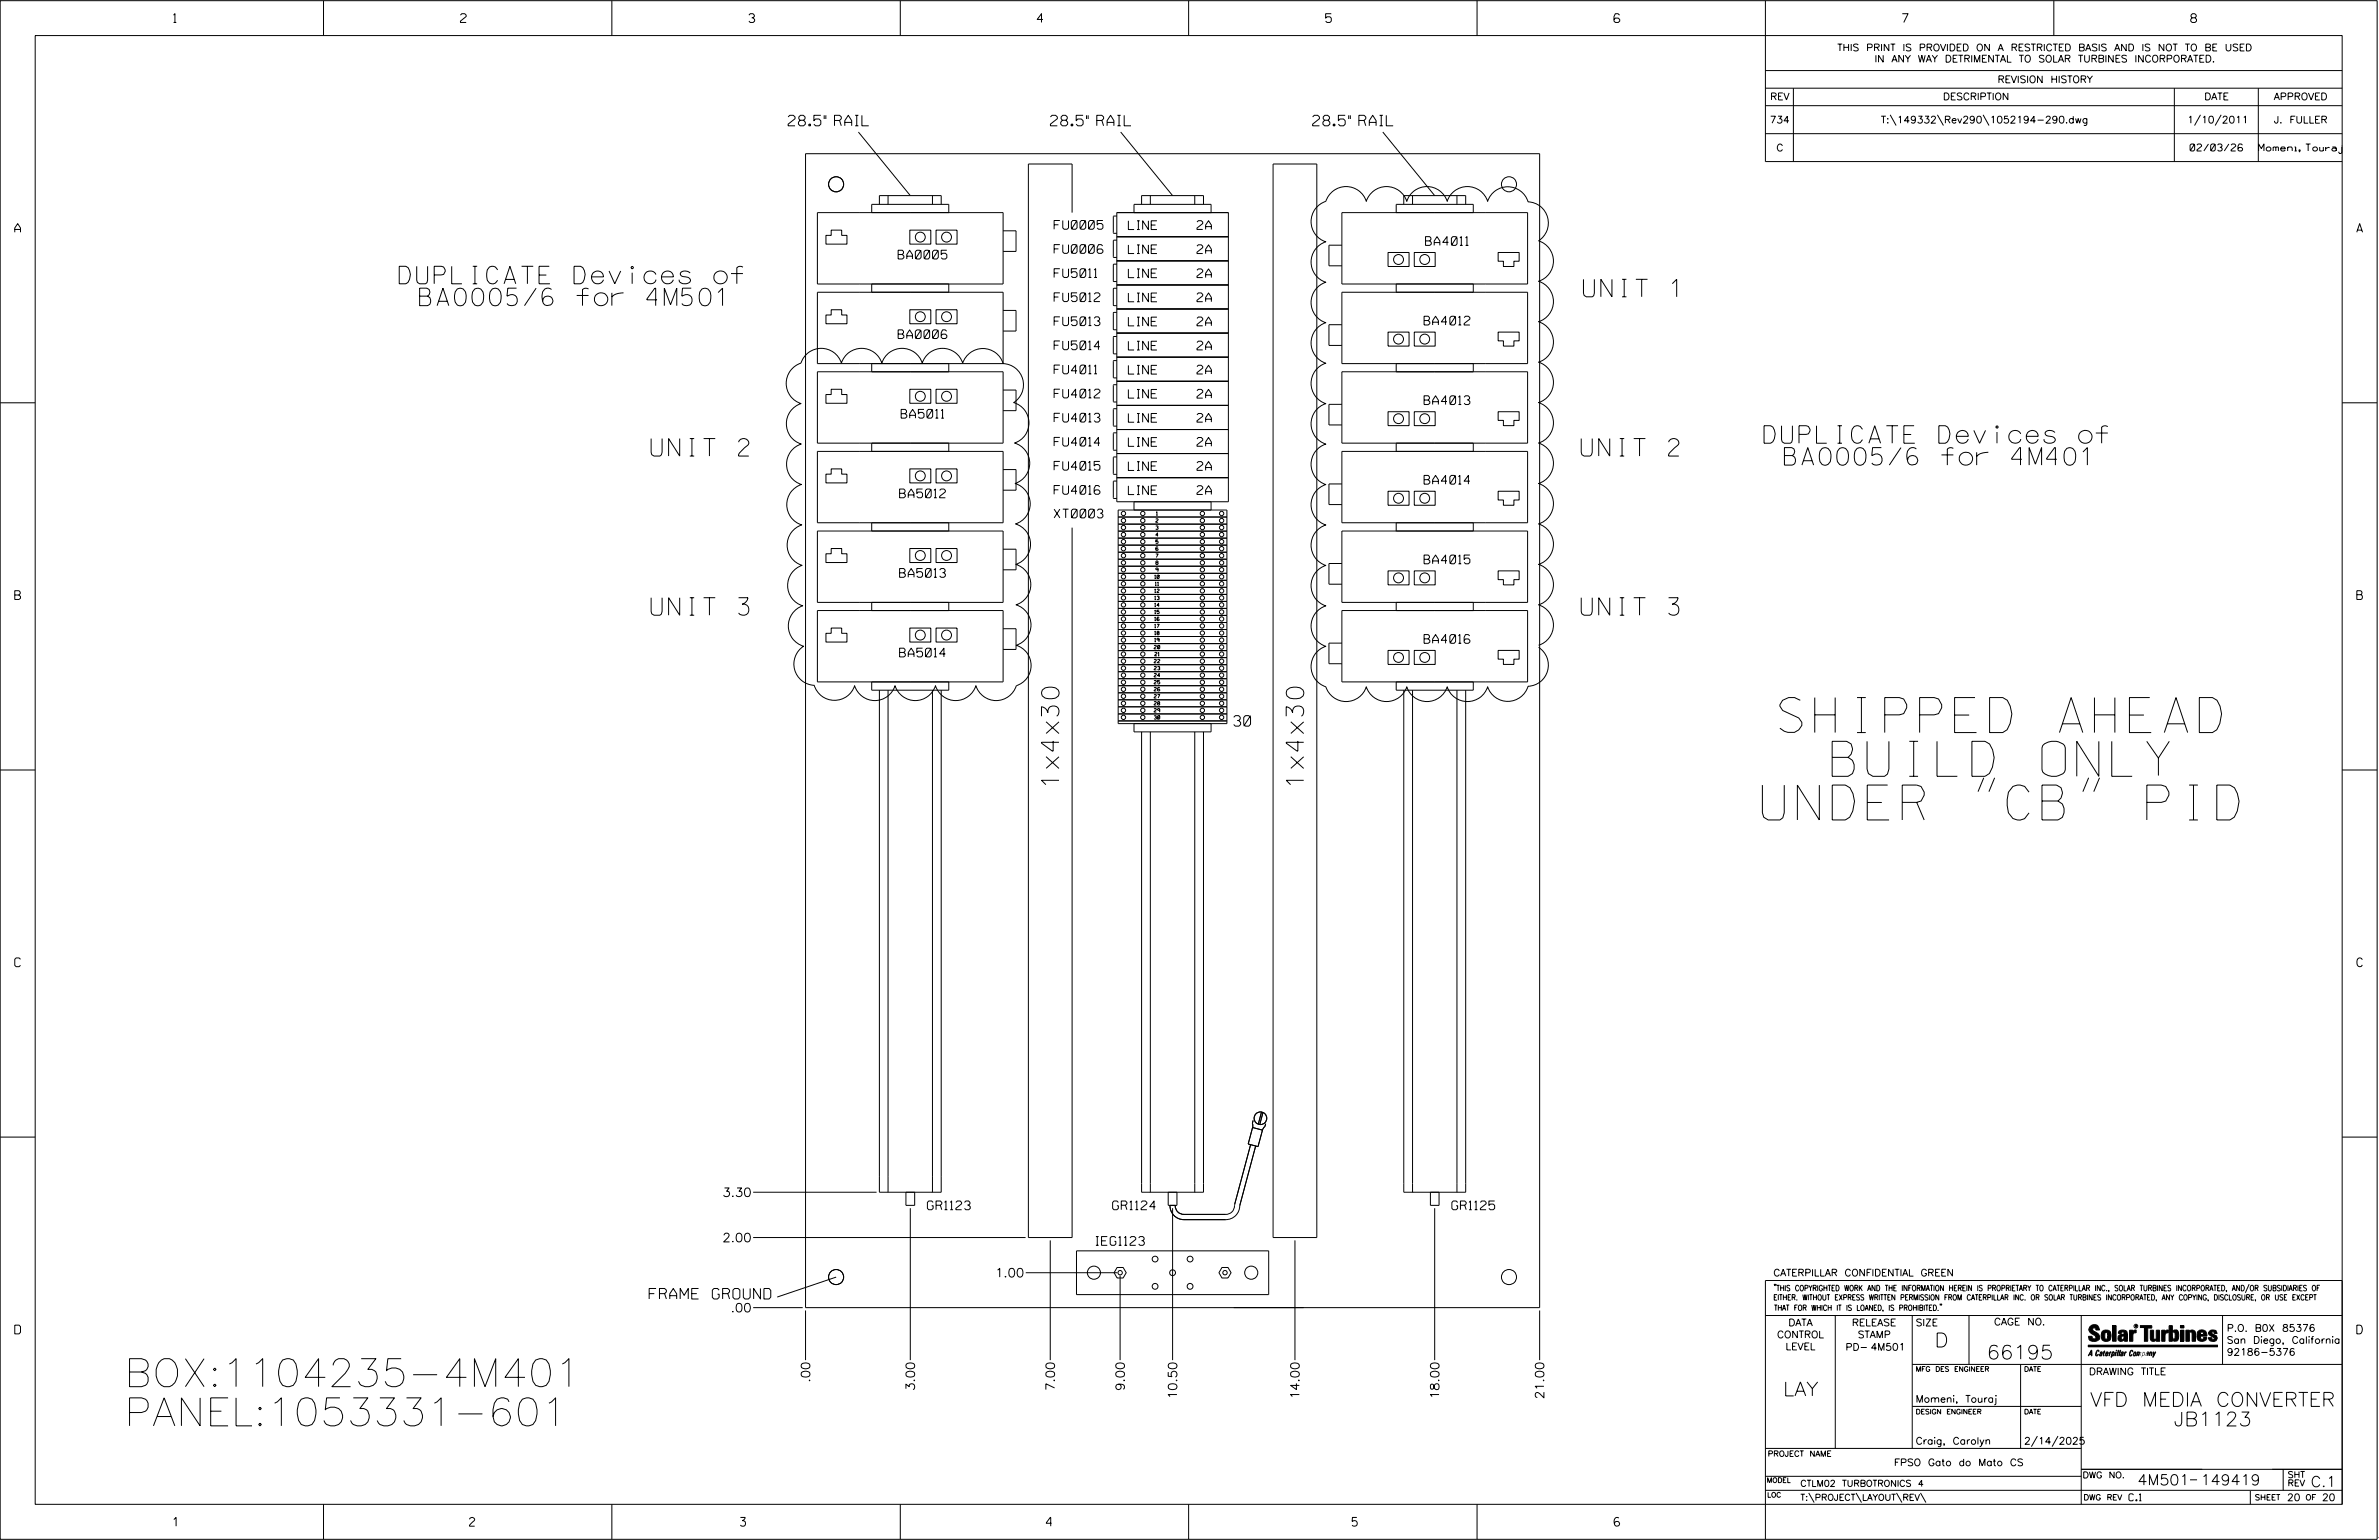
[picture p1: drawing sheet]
<svg xmlns="http://www.w3.org/2000/svg" width="864mm" height="559mm" viewBox="0 0 864 559" stroke-linecap="round" stroke-linejoin="round" font-family="sans-serif">
<defs><g id="words">
<g font-size="12.7">
<text x="646.1" y="265.8">SHIPPED AHEAD</text>
<text x="665.1" y="281.7">BUILD ONLY</text>
<text x="639.8" y="297.5">UNDER &quot;CB&quot; PID</text>
</g>
<g font-size="10.2">
<text x="45.1" y="503.2">BOX:1104235-4M401</text>
<text x="45.1" y="517.4">PANEL:1053331-601</text>
</g>
<g font-size="6.3">
<text x="144.9" y="103">DUPLICATE Devices of</text>
<text x="574.8" y="107.7">UNIT 1</text>
<text x="152.3" y="110.9">BA0005/6 for 4M501</text>
<text x="640.4" y="160.8">DUPLICATE Devices of</text>
<text x="236.4" y="165.5">UNIT 2</text>
<text x="574" y="165.5">UNIT 2</text>
<text x="647.8" y="168.8">BA0005/6 for 4M401</text>
<text x="236.4" y="223.2">UNIT 3</text>
<text x="574" y="223.2">UNIT 3</text>
<text x="384.4" y="285.3" transform="rotate(-90 384.4 285.3)">1x4x30</text>
<text x="473.2" y="285.3" transform="rotate(-90 473.2 285.3)">1x4x30</text>
</g>
<g font-size="5.1">
<text x="702.3" y="488.8">D</text>
<text x="721.2" y="493.2">66195</text>
<text x="647.3" y="506.5">LAY</text>
<text x="758.8" y="510.3">VFD MEDIA CONVERTER</text>
<text x="789.1" y="517.4">JB1123</text>
</g>
<g font-size="3.8">
<text x="286.1" y="45.7">28.5&quot; RAIL</text>
<text x="381.3" y="45.7">28.5&quot; RAIL</text>
<text x="476.5" y="45.7">28.5&quot; RAIL</text>
<text x="447.9" y="263.5">30</text>
<text x="235.7" y="471.4">FRAME GROUND</text>
<text x="775.9" y="538.9">4M501</text>
<text x="798.8" y="538.9">149419</text>
<text x="838.8" y="539.5">C.1</text>
</g>
<g font-size="3.2">
<text x="63" y="8.2">1</text>
<text x="167.2" y="8.2">2</text>
<text x="271.8" y="8.2">3</text>
<text x="376.5" y="8.2">4</text>
<text x="481.2" y="8.2">5</text>
<text x="690.6" y="8.2">7</text>
<text x="795.3" y="8.2">8</text>
<text x="382.7" y="83.2">FU0005</text>
<text x="409.6" y="83.3">LINE</text>
<text x="434.5" y="83.3">2A</text>
<text x="5.4" y="84.3">A</text>
<text x="517.5" y="89">BA4011</text>
<text x="855.5" y="84.3">A</text>
<text x="326" y="94">BA0005</text>
<text x="382.7" y="91.9">FU0006</text>
<text x="409.6" y="92">LINE</text>
<text x="434.5" y="92">2A</text>
<text x="382.7" y="100.7">FU5011</text>
<text x="409.6" y="100.8">LINE</text>
<text x="434.5" y="100.7">2A</text>
<text x="382.7" y="109.4">FU5012</text>
<text x="409.6" y="109.5">LINE</text>
<text x="434.5" y="109.5">2A</text>
<text x="382.7" y="118.2">FU5013</text>
<text x="409.6" y="118.2">LINE</text>
<text x="434.5" y="118.2">2A</text>
<text x="517" y="117.9">BA4012</text>
<text x="326" y="122.9">BA0006</text>
<text x="382.7" y="126.9">FU5014</text>
<text x="409.6" y="127">LINE</text>
<text x="434.5" y="127">2A</text>
<text x="382.7" y="135.6">FU4011</text>
<text x="409.6" y="135.7">LINE</text>
<text x="434.5" y="135.7">2A</text>
<text x="382.7" y="144.4">FU4012</text>
<text x="409.6" y="144.5">LINE</text>
<text x="434.5" y="144.4">2A</text>
<text x="517" y="146.8">BA4013</text>
<text x="327.1" y="151.7">BA5011</text>
<text x="382.7" y="153.1">FU4013</text>
<text x="409.6" y="153.2">LINE</text>
<text x="434.5" y="153.2">2A</text>
<text x="382.7" y="161.9">FU4014</text>
<text x="409.6" y="162">LINE</text>
<text x="434.5" y="161.9">2A</text>
<text x="382.7" y="170.6">FU4015</text>
<text x="409.6" y="170.7">LINE</text>
<text x="434.5" y="170.7">2A</text>
<text x="382.7" y="179.4">FU4016</text>
<text x="409.6" y="179.4">LINE</text>
<text x="434.5" y="179.4">2A</text>
<text x="517" y="175.7">BA4014</text>
<text x="326.6" y="180.6">BA5012</text>
<text x="382.7" y="187.9">XT0003</text>
<text x="326.6" y="209.5">BA5013</text>
<text x="517" y="204.6">BA4015</text>
<text x="5.4" y="217.5">B</text>
<text x="855.6" y="217.5">B</text>
<text x="517" y="233.4">BA4016</text>
<text x="326.6" y="238.4">BA5014</text>
<text x="5.4" y="350.8">C</text>
<text x="855.6" y="350.8">C</text>
<text x="262.3" y="434.2">3.30</text>
<text x="336.7" y="439">GR1123</text>
<text x="403.9" y="439">GR1124</text>
<text x="527" y="439">GR1125</text>
<text x="262.3" y="450.6">2.00</text>
<text x="397.8" y="451.9">IEG1123</text>
<text x="361.2" y="463.4">1.00</text>
<text x="265.3" y="476.1">.00</text>
<text x="5.4" y="484">D</text>
<text x="855.6" y="484">D</text>
<text x="294" y="501.7" transform="rotate(-90 294 501.7)">.00</text>
<text x="332" y="504.7" transform="rotate(-90 332 504.7)">3.00</text>
<text x="382.8" y="504.7" transform="rotate(-90 382.8 504.7)">7.00</text>
<text x="408.2" y="504.7" transform="rotate(-90 408.2 504.7)">9.00</text>
<text x="427.2" y="507.7" transform="rotate(-90 427.2 507.7)">10.50</text>
<text x="471.7" y="507.7" transform="rotate(-90 471.7 507.7)">14.00</text>
<text x="522.4" y="507.7" transform="rotate(-90 522.4 507.7)">18.00</text>
<text x="560.5" y="507.7" transform="rotate(-90 560.5 507.7)">21.00</text>
<text x="62.8" y="553.8">1</text>
<text x="170.4" y="553.8">2</text>
<text x="268.8" y="553.8">3</text>
<text x="379.8" y="553.8">4</text>
<text x="490.8" y="553.8">5</text>
<text x="585.9" y="553.8">6</text>
</g>
<g font-size="2.5">
<text x="666.9" y="18.5">THIS PRINT IS PROVIDED ON A RESTRICTED BASIS AND IS NOT TO BE USED</text>
<text x="680.5" y="22.6">IN ANY WAY DETRIMENTAL TO SOLAR TURBINES INCORPORATED.</text>
<text x="725.1" y="30">REVISION HISTORY</text>
<text x="642.6" y="36.3">REV</text>
<text x="705.3" y="36.3">DESCRIPTION</text>
<text x="800.2" y="36.3">DATE</text>
<text x="825.4" y="36.3">APPROVED</text>
<text x="642.4" y="44.7">734</text>
<text x="682.8" y="44.7">T:\149332\Rev290\1052194-290.dwg</text>
<text x="794" y="44.7">1/10/2011</text>
<text x="825.5" y="44.7">J. FULLER</text>
<text x="644.8" y="54.8">C</text>
<text x="795" y="54.8">02/03/26</text>
<text x="819.9" y="54.8">Momeni, Touraj</text>
<text x="643.8" y="463">CATERPILLAR CONFIDENTIAL GREEN</text>
<text x="645.1" y="485.5">CONTROL</text>
<text x="649.2" y="481.1">DATA</text>
<text x="672.3" y="481.1">RELEASE</text>
<text x="674.4" y="485.5">STAMP</text>
<text x="695.4" y="481.1">SIZE</text>
<text x="723.8" y="480.8">CAGE NO.</text>
<text x="808.4" y="483.1">P.O. B0X 85376</text>
<text x="648.2" y="489.8">LEVEL</text>
<text x="669.9" y="490">PD- 4M501</text>
<text x="808.4" y="487.5">San Diego, California</text>
<text x="808.4" y="491.8">92186-5376</text>
<text x="758.3" y="498.9">DRAWING TITLE</text>
<text x="695.4" y="508.9">Momeni, Touraj</text>
<text x="695.4" y="524.1">Craig, Carolyn</text>
<text x="734.8" y="524.1">2/14/2025</text>
<text x="687.6" y="531.9">FPSO Gato do Mato CS</text>
<text x="772.8" y="544.6">C.1</text>
<text x="830.2" y="544.6">20</text>
<text x="842.9" y="544.6">20</text>
</g>
<g font-size="2.3">
<text x="653.5" y="539.4">CTLM02 TURBOTRONICS 4</text>
<text x="756" y="536.3">DWG NO.</text>
<text x="830.4" y="539.3">REV</text>
<text x="830.4" y="536.2">SHT</text>
<text x="653.5" y="544.5">T:\PROJECT\LAYOUT\REV\</text>
</g>
<g font-size="2">
<text x="643.8" y="468.4">&quot;THIS COPYRIGHTED WORK AND THE INFORMATION HEREIN IS PROPRIETARY TO CATERPILLAR INC., SOLAR TURBINES INCORPORATED, AND/OR SUBSIDIARIES OF</text>
<text x="643.8" y="471.8">EITHER. WITHOUT EXPRESS WRITTEN PERMISSION FROM CATERPILLAR INC. OR SOLAR TURBINES INCORPORATED, ANY COPYING, DISCLOSURE, OR USE EXCEPT</text>
<text x="644" y="475.6">THAT FOR WHICH IT IS LOANED, IS PROHIBITED.&quot;</text>
<text x="641.7" y="528.5">PROJECT NAME</text>
<text x="756.3" y="544.3">DWG REV</text>
<text x="818.5" y="544.3">SHEET</text>
<text x="836.9" y="544.3">OF</text>
</g>
<g font-size="1.8">
<text x="695.4" y="497.6">MFG DES ENGINEER</text>
<text x="734.8" y="497.6">DATE</text>
<text x="695.4" y="513.1">DESIGN ENGINEER</text>
<text x="734.8" y="513.1">DATE</text>
<text x="641.3" y="538">MODEL</text>
<text x="641.5" y="543.3">LOC</text>
</g>
<g font-size="1.3">
<text x="419.6" y="189.5">2</text>
<text x="419.8" y="187">1</text>
<text x="419.6" y="192.1">3</text>
<text x="419.6" y="194.6">4</text>
<text x="419.6" y="197.2">5</text>
<text x="419.6" y="202.3">7</text>
<text x="419.2" y="209.9">10</text>
<text x="419.6" y="204.8">8</text>
<text x="419.6" y="207.4">9</text>
<text x="419.2" y="215">12</text>
<text x="419.4" y="212.5">11</text>
<text x="419.2" y="217.6">13</text>
<text x="419.2" y="220.1">14</text>
<text x="419.2" y="222.7">15</text>
<text x="419.2" y="225.2">16</text>
<text x="419.2" y="227.8">17</text>
<text x="419.2" y="230.3">18</text>
<text x="419.2" y="232.9">19</text>
<text x="418.9" y="235.4">20</text>
<text x="419.2" y="238">21</text>
<text x="418.9" y="240.5">22</text>
<text x="418.9" y="243.1">23</text>
<text x="418.9" y="245.6">24</text>
<text x="418.9" y="248.2">25</text>
<text x="418.9" y="250.7">26</text>
<text x="418.9" y="253.3">27</text>
<text x="418.9" y="255.8">28</text>
<text x="418.9" y="258.4">29</text>
<text x="419" y="260.9">30</text>
</g>
<text font-size=".9" x="775.1" y="481.7">R</text>
</g></defs>
<g fill="none" stroke="#000" stroke-width=".36">
<path d="M.1 .2h862.8v558.4h-862.8zM12.8 12.9h837.4v533h-837.4zM117.4 .2v12.7M222.1 .2v12.7M326.8 .2v12.7M431.5 .2v12.7M536.2 .2v12.7M587.9 5.5l-.5-.5h-1l-.5 1v1.7l.5 .4h1l.6-.4v-.6l-.6-.5h-1l-.5 .5M640.9 .2v58.4h209.3M745.6 .2v12.7M640.9 25.6h209.3M640.9 32h209.3"/>
<path d="M640.9 38.3h209.3M651 32v26.6M789.3 32v26.6M819.8 32v26.6M292.4 55.8h266.5v418.7h-266.5zM311.6 47.9l18.8 23.1M406.8 47.9l18.9 23.1M462.1 59.5h15.9v389.6h-15.9zM502 47.9l18.8 23.1M640.9 48.5h209.3M686.2 41.7l2.1 3.8M703.3 41.7l2.2 3.8"/>
<path d="M719.9 41.7l2.1 3.8M798.8 41.7l-2.2 3.8M806.3 41.7l-2.2 3.8M316.4 77.2v-3h28v3h-47.7v25.8h47.7v3h-47.7v25.9h47.7v3h-47.7v25.9h47.7v3h-47.7v25.9h47.7v3h-47.7v25.9h47.7v2.9h-47.7v25.9h47.7v3h-28v-3M319.2 74.2v-3.2h22.5v3.2M322.4 71v3.2M330.4 77.2h33.7v25.8h-33.7M338.5 71v3.2M389.2 77.2v-17.7h-15.9v389.6h15.9v-257.6M405.4 78.4h-1l-.3 .2v5.8l.3 .3h1M405.4 77.2h40.5v104.9h-40.5zM414.4 74.2v-3.2h22.5v3.2"/>
<path d="M417.6 71v3.2M433.7 71v3.2M439.6 77.2v-3h-27.9v3M509.6 74.2v-3.2h22.5v3.2M512.8 71v3.2M520.8 77.2h-33.7v25.8h33.7M528.9 71v3.2M534.8 77.2v-3h-28v3h47.7v25.8h-47.7v3h47.7v25.9h-47.7v3h47.7v25.9h-47.7v3h47.7v25.9h-47.7v3h47.7v25.9h-47.7v2.9h47.7v25.9h-47.7v3h28v-3M299.8 85.4h1.9v-1.9h3.8v1.9h1.9v3.2h-7.6zM330.3 83.5h7.6v5.1h-7.6zM339.8 83.5h7.6v5.1h-7.6zM364.1 83.7h4.7v7.5h-4.7"/>
<path d="M405.4 87.1h-1l-.3 .3v5.8l.3 .2h1M405.4 95.8h-1l-.3 .3v5.8l.3 .3h1M405.4 85.9h40.5M405.4 94.7h40.5M487.1 89h-4.7v7.4h4.7M503.9 91.6h7.6v5.1h-7.6zM513.4 91.6h7.6v5.1h-7.6zM543.8 91.6h7.7v3.2h-1.9v1.9h-3.9v-1.9h-1.9zM299.8 114.3h1.9v-1.9h3.8v1.9h1.9v3.2h-7.6zM316.4 103v3M330.3 112.4h7.6v5.1h-7.6zM330.4 106h33.7v25.9h-33.7"/>
<path d="M339.8 112.4h7.6v5.1h-7.6zM364.1 112.6h4.7v7.5h-4.7M405.4 104.6h-1l-.3 .2v5.9l.3 .2h1M405.4 113.3h-1l-.3 .3v5.8l.3 .3h1M405.4 103.4h40.5M405.4 112.1h40.5M487.1 117.8h-4.7v7.5h4.7M520.8 106h-33.7v25.9h33.7M534.8 103v3M292.5 128.8a7.7 7.7 0 0 1 12.9 3 7.7 7.7 0 0 1 7.4-5.4 7.7 7.7 0 0 1 7.3 5.4 7.7 7.7 0 0 1 7.3-5.4 7.7 7.7 0 0 1 7.4 5.4 7.7 7.7 0 0 1 7.3-5.4 7.7 7.7 0 0 1 7.4 5.4 7.7 7.7 0 0 1 7.4-5.3 7.7 7.7 0 0 1 7.2 5.4 7.7 7.7 0 0 1 7.2 5.7 7.7 7.7 0 0 1-3.3 8.5 7.7 7.7 0 0 1 5.5 7.2 7.7 7.7 0 0 1-5.2 7.5 7.7 7.7 0 0 1 5.5 7.2 7.7 7.7 0 0 1-5.3 7.4 7.7 7.7 0 0 1 5.5 7.3 7.7 7.7 0 0 1-5.3 7.4 7.7 7.7 0 0 1 5.4 7.3 7.7 7.7 0 0 1-5.3 7.4 7.7 7.7 0 0 1 5.4 7.3 7.7 7.7 0 0 1-5.4 7.4 7.7 7.7 0 0 1 5.5 7.3 7.7 7.7 0 0 1-5.4 7.3 7.7 7.7 0 0 1 5.4 7.4 7.7 7.7 0 0 1-5.4 7.3 7.7 7.7 0 0 1-7.3 5.4 7.7 7.7 0 0 1-7.3-5.4 7.7 7.7 0 0 1-7.4 5.4 7.7 7.7 0 0 1-7.3-5.4 7.7 7.7 0 0 1-7.4 5.4 7.7 7.7 0 0 1-7.3-5.4 7.7 7.7 0 0 1-7.3 5.4 7.7 7.7 0 0 1-7.4-5.4 7.7 7.7 0 0 1-7.4 5.3 7.7 7.7 0 0 1-7.2-5.4 7.7 7.7 0 0 1-7.1-5.7 7.7 7.7 0 0 1 3.2-8.5 7.7 7.7 0 0 1-5.5-7.2 7.7 7.7 0 0 1 5.2-7.5 7.7 7.7 0 0 1-5.5-7.2 7.7 7.7 0 0 1 5.3-7.5 7.7 7.7 0 0 1-5.5-7.2 7.7 7.7 0 0 1 5.3-7.4 7.7 7.7 0 0 1-5.4-7.3 7.7 7.7 0 0 1 5.3-7.4 7.7 7.7 0 0 1-5.4-7.3 7.7 7.7 0 0 1 5.4-7.4 7.7 7.7 0 0 1-5.4-7.3 7.7 7.7 0 0 1 5.3-7.4 7.7 7.7 0 0 1-5.4-7.3 7.7 7.7 0 0 1 5.4-7.3l.5-1.3zM316.4 131.9v3M330.4 134.9h33.7v25.9h-33.7"/>
<path d="M405.4 122.1h-1l-.3 .2v5.8l.3 .3h1M405.4 130.8h-1l-.3 .3v5.8l.3 .2h1M405.4 139.6h-1l-.3 .2v5.8l.3 .3h1M405.4 120.9h40.5M405.4 129.6h40.5M405.4 138.4h40.5M503.9 120.5h7.6v5.1h-7.6zM513.4 120.5h7.6v5.1h-7.6zM520.8 134.9h-33.7v25.9h33.7M534.8 131.9v3M543.8 120.5h7.7v3.2h-1.9v1.9h-3.9v-1.9h-1.9zM.1 146.2h12.7"/>
<path d="M299.8 143.2h1.9v-1.9h3.8v1.9h1.9v3.1h-7.6zM330.3 141.3h7.6v5h-7.6zM339.8 141.3h7.6v5h-7.6zM364.1 141.5h4.7v7.5h-4.7M405.4 148.3h-1l-.3 .3v5.8l.3 .2h1M405.4 157.1h-1l-.3 .2v5.8l.3 .3h1M405.4 147.1h40.5M405.4 155.9h40.5M487.1 146.7h-4.7v7.5h4.7M503.9 149.4h7.6v5h-7.6zM513.4 149.4h7.6v5h-7.6zM543.8 149.4h7.7v3.1h-1.9v1.9h-3.9v-1.9h-1.9z"/>
<path d="M850.2 146.2h12.7M299.8 172h1.9v-1.9h3.8v1.9h1.9v3.2h-7.6zM316.4 160.8v3M330.3 170.1h7.6v5.1h-7.6zM330.4 163.8h33.7v25.9h-33.7M339.8 170.1h7.6v5.1h-7.6zM364.1 170.4h4.7v7.5h-4.7M405.4 165.8h-1l-.3 .3v5.8l.3 .2h1M405.4 174.6h-1l-.3 .2v5.8l.3 .3h1M405.4 164.6h40.5M405.4 173.3h40.5M487.1 175.6h-4.7v7.5h4.7"/>
<path d="M503.9 178.3h7.6v5h-7.6zM513.4 178.3h7.6v5h-7.6zM520.8 163.8h-33.7v25.9h33.7M534.8 160.8v3M543.8 178.3h7.7v3.1h-1.9v1.9h-3.9v-1.9h-1.9zM316.4 189.7v3M330.3 199h7.6v5.1h-7.6zM330.4 192.7h33.7v25.9h-33.7M339.8 199h7.6v5.1h-7.6zM364.1 199.3h4.7v7.5h-4.7M405.9 185.1h39.5v77.5h-39.5zM405.9 187.6h39.5"/>
<path d="M405.9 190.2h39.5M405.9 192.7h39.5M405.9 195.3h39.5M405.9 197.8h39.5M411.7 182.1v3M420.4 198.6l-.6-.2-.2 .5v.6l.6 .2 .2-.2-.2-.4-.6 .2M439.6 182.1v3M520.8 192.7h-33.7v25.9h33.7M534.8 189.7v3M299.8 200.9h1.9v-1.9h3.8v1.9h1.9v3.2h-7.6zM316.4 218.6v2.9M405.9 200.4h39.5"/>
<path d="M405.9 202.9h39.5M405.9 205.5h39.5M405.9 208h39.5M405.9 210.6h39.5M405.9 213.1h39.5M405.9 215.7h39.5M405.9 218.2h39.5M487.1 204.5h-4.7v7.5h4.7M503.9 207.2h7.6v5h-7.6zM513.4 207.2h7.6v5h-7.6zM534.8 218.6v2.9M543.8 207.2h7.7v3.1h-1.9v1.9h-3.9v-1.9h-1.9z"/>
<path d="M299.8 229.8h1.9v-1.9h3.8v1.9h1.9v3.2h-7.6zM330.3 227.9h7.6v5.1h-7.6zM330.4 221.5h33.7v25.9h-33.7M339.8 227.9h7.6v5.1h-7.6zM364.1 228.1h4.7v7.6h-4.7M405.9 220.8h39.5M405.9 223.3h39.5M405.9 225.9h39.5M405.9 228.4h39.5M405.9 231h39.5M405.9 233.5h39.5M405.9 236.1h39.5"/>
<path d="M405.9 238.6h39.5M487.1 233.4h-4.7v7.4h4.7M503.9 236h7.6v5.1h-7.6zM513.4 236h7.6v5.1h-7.6zM520.8 221.5h-33.7v25.9h33.7M543.8 236h7.7v3.2h-1.9v1.9h-3.9v-1.9h-1.9zM558.5 234.1a7.7 7.7 0 0 0 5.4-7.3 7.7 7.7 0 0 0-5.4-7.3 7.7 7.7 0 0 0 5.4-7.4 7.7 7.7 0 0 0-5.4-7.3 7.7 7.7 0 0 0 5.4-7.4 7.7 7.7 0 0 0-5.4-7.3 7.7 7.7 0 0 0 5.4-7.3 7.7 7.7 0 0 0-5.4-7.4 7.7 7.7 0 0 0 5.4-7.3 7.7 7.7 0 0 0-5.4-7.3 7.7 7.7 0 0 0 5.4-7.4 7.7 7.7 0 0 0-5.4-7.3 7.7 7.7 0 0 0 5.4-7.4 7.7 7.7 0 0 0-5.4-7.3 7.7 7.7 0 0 0 5.4-7.3 7.7 7.7 0 0 0-5.4-7.4 7.7 7.7 0 0 0 5.4-7.3 7.7 7.7 0 0 0-5.4-7.3 7.7 7.7 0 0 0 5.4-7.4 7.7 7.7 0 0 0-5.4-7.3 7.7 7.7 0 0 0 3.3-8.5 7.7 7.7 0 0 0-7.1-5.7 7.7 7.7 0 0 0-7.3-5.4 7.7 7.7 0 0 0-7.4 5.3 7.7 7.7 0 0 0-7.3-5.4 7.7 7.7 0 0 0-7.3 5.4 7.7 7.7 0 0 0-7.4-5.4 7.7 7.7 0 0 0-7.3 5.4 7.7 7.7 0 0 0-7.4-5.4 7.7 7.7 0 0 0-7.3 5.4 7.7 7.7 0 0 0-7.4-5.4 7.7 7.7 0 0 0-7.3 5.4 7.7 7.7 0 0 0-5.4 7.3 7.7 7.7 0 0 0 5.4 7.3 7.7 7.7 0 0 0-5.4 7.4 7.7 7.7 0 0 0 5.4 7.3 7.7 7.7 0 0 0-5.4 7.3 7.7 7.7 0 0 0 5.4 7.4 7.7 7.7 0 0 0-5.4 7.3 7.7 7.7 0 0 0 5.4 7.4 7.7 7.7 0 0 0-5.4 7.3 7.7 7.7 0 0 0 5.4 7.4 7.7 7.7 0 0 0-5.4 7.3 7.7 7.7 0 0 0 5.4 7.3 7.7 7.7 0 0 0-5.4 7.4 7.7 7.7 0 0 0 5.4 7.3 7.7 7.7 0 0 0-5.4 7.4 7.7 7.7 0 0 0 5.4 7.3 7.7 7.7 0 0 0-5.4 7.3 7.7 7.7 0 0 0 5.4 7.4 7.7 7.7 0 0 0-5.4 7.3 7.7 7.7 0 0 0 5.4 7.4 7.7 7.7 0 0 0-5.4 7.3 7.7 7.7 0 0 0 5.4 7.3 7.7 7.7 0 0 0-5.4 7.4 7.7 7.7 0 0 0 5.4 7.3 7.7 7.7 0 0 0 7.3 5.4 7.7 7.7 0 0 0 7.4-5.4 7.7 7.7 0 0 0 7.3 5.4 7.7 7.7 0 0 0 7.4-5.4 7.7 7.7 0 0 0 7.3 5.4 7.7 7.7 0 0 0 7.4-5.4 7.7 7.7 0 0 0 7.3 5.4 7.7 7.7 0 0 0 7.3-5.4 7.7 7.7 0 0 0 7.4 5.3 7.7 7.7 0 0 0 7.3-5.5 7.7 7.7 0 0 0 7.1-5.7 7.7 7.7 0 0 0-3.3-8.4M319.2 250.4v182.2h22.5v-182.2M322.4 250.4v182.2M338.5 250.4v182.2M405.9 241.2h39.5M405.9 243.7h39.5"/>
<path d="M405.9 246.3h39.5M405.9 248.8h39.5M405.9 251.4h39.5M405.9 253.9h39.5M405.9 256.5h39.5M405.9 259h39.5M509.6 250.4v182.2h22.5v-182.2M512.8 250.4v182.2M528.9 250.4v182.2M.1 279.4h12.7M405.9 261.6h39.5M411.7 262.6v3h27.9v-3"/>
<path d="M414.4 265.6v167h22.5v-167M417.6 265.6v167M433.7 265.6v167M850.2 279.4h12.7M720.1 282.2l-2.1 5.1M724.1 282.2l-2.1 5.1M758.2 282.2l-2.1 5.1M762.1 282.2l-2 5.1M.1 412.6h12.7M454 415.3l-5.8 21.7a3.3 3.3 0 0 1-3.2 3.7h-15.2a3.1 3.1 0 0 1-3.2-3.3M454.7 409.1l3.6 1-1.6 6-3.6-1zM454.9 406.5l-.3 1.1 .1 1.8"/>
<path d="M455.8 415.8l-5.8 21.7a5.1 5.1 0 0 1-5 5.1h-15.2a5.1 5.1 0 0 1-5.1-5.2M457.9 403.5l-1.1 4.4M458.5 403.7l-1.2 4.3M459.5 407.7l-.3 1.1-1 1.5M850.2 412.6h12.7M273.4 432.6h44.8M328.9 432.6v4.8h3.1v-4.8M330.4 438.4v55.1M424.1 432.6v4.8h3.1v-4.8M425.7 438.4v55.1M519.3 432.6v4.8h3.1v-4.8M520.8 438.4v55.1"/>
<path d="M273.4 449.1h98.9M381.2 450.1v43.4M390.8 453.9h69.8v15.9h-69.8zM405.5 459.9h2.2l1.1 1.9-1.1 1.9h-2.2l-1.1-1.9zM443.6 459.9h2.2l1.1 1.9-1.1 1.9h-2.2l-1.1-1.9zM470.1 450.1v43.4M273.4 474.5h18M292.4 475.5v18M303.5 463.4l-21.3 7.2M372.4 461.8h33.2M406.6 462.8v30.7M558.9 475.5v18"/>
<path d="M640.9 477.3h209.3M644.2 466.1l-.1 .4M644.7 466.1l-.2 .4M666.2 477.3v48.3M694.2 477.3v48.3M704.4 473.3l-.1 .4M704.8 473.3l-.1 .4M714.8 477.3v17.8M755.5 477.3v68.6M806.8 477.3v17.8M816.5 466l-1.4 3.1M850.2 464.6h-209.3v94"/>
<path d="M850.2 464.8v81.1M694.2 495.1h156M733.5 495.1v30.5M758.6 481.4a2.02 2.02 0 0 1 3.1-.1l.5 1.3h-1.3l-.2-.6-.4-.2-.6 .1-.1 .4 .4 .7a2.46 2.46 0 0 1 2.2 2.9 2.83 2.83 0 0 1-3.8 .3l-.3-1.3h1.3l.2 .7 .6 .3 .5-.2 .2-.5-.4-.6-1.9-1.2-.4-.9zM759.2 491.3h-.7l.7-1.2v1.9h.2l-.1-2.1-1.3 2.1 .5-.5h.7M761.3 490l.3-.2 .4 .3-.1 .3-.3-.4-.4 .3-.3 1.6h.4l.4-.5-.3 .6-.4 .1-.3-.4zM762.6 490.6l.5-.1-.1 1.4h-.9a.74 .74 0 0 1 .9-.8l-.3 .7-.5 .1 .2-.5 .6-.2v-.5l-.7 .2zM763 483.2a2.17 2.17 0 0 1 3.1 0l.3 1.4-.3 1.5a2.17 2.17 0 0 1-3.1 0l-.3-1.5zM763.6 490.5l.4-.4 .2 .6h-.3l-.3 .9 .2 .4-.3-.1zM764.1 483.7l.5-.4 .4 .3v2.2l-.4 .2-.5-.2zM764.6 491.1l.6 .2v-.7l-.4-.1-.4 .6-.1 .8h.6M764.6 491.1l-.1 .8h.4"/>
<path d="M764.6 482.6v.8M764.8 490.7l.4 .1v.3h-.6zM765 491.5l-.1 .4zM766 490.5l-.5 1.5zM766 490.8l.4-.3-.4 .4M766.9 481h1.3v5.7h-1.3zM767 490.8l.5 .1-.3 .8-.4 .2zM767.3 490.5h-.5l-.5 2M767.3 490.5a.8 .8 0 0 1 .2 1 .8 .8 0 0 1-.9 .4l-.1 .6M767.3 490.5l-.1 .2M768.1 490.5l-.4 1.5zM768.2 489.9h.3l-.1 .2h-.2z"/>
<path d="M769 489.9l-.5 2.1zM769.7 489.9l-.6 2.1zM770.1 491.4l.5-.3-.5 .8zM770.4 491.9h.1M770.6 491.1l.1-.4-.7 .2 .1-.3 .6-.1 .2 .3-.5 1.1M770.6 491.1a.74 .74 0 0 0-.8 .8h.6M771 484.8h-.7l-.3 .6 .4 .7 .5-.3 .1-2.4h-.8l-.1 .4h-1.2a1.71 1.71 0 0 1 1.8-1.3 1.71 1.71 0 0 1 1.6 1.4v2.8h-1.1l-.1-.6M771 484.2l-1.5 .1a1.41 1.41 0 0 0 0 2.4l.5 .1 1.1-.7M771.2 486.1h-.1M771.4 490.5l.1 .3 .4-.3-.9 1.5zM771.5 490.8h.1M773 482.7h1.2v.5l.5-.5 .7-.1v1h-.6l-.5 .4-.1 2.7h-1.2z"/>
<path d="M773.3 490.3l.6-.4 .4 .2-.1 .4-.3-.4a1.28 1.28 0 0 0-.5 1.8l.6-.4-.1 .4-.8 .1zM774.7 490.8l.5-.3a.88 .88 0 0 1 .2 .9 .88 .88 0 0 1-.7 .7l-.2-.2zM774.8 490.9h.5l-.3 1h-.3l-.2-.2zM775.2 490.5l-.1 .2M776.8 481h4.3v.9h-1.5v4.8h-1.3M776.8 490.6l-.8 .2v-.3l-.4 1.5 .8-1.3v1.3l.3-1.2M779.3 491.1h.4M779.6 490.5h.3l-.3 1.4M779.6 490.7h.2l-.1 .4M779.7 491.1l-.1 .4M779.7 491.1l-.4 .2M780.1 492l.4-1.5 .1 .3 .3-.3 .3 .2-.3 1.3v-1.3l-.7 1.3"/>
<path d="M780.6 482.7h1.2v2.7l.1 .4 .4 .3 .4-.7v-2.7h1.2l.1 4h-1.3v-.5l-1.1 .6-.7-.3-.3-.7zM781.6 492.5l1-2-.8 1.3-.2-1.3-.2 2M784.7 482.7h1.2v.5l.5-.5 .7-.1v1h-.5l-.6 .4-.1 2.7h-1.2zM787.4 481h1.2v2a1.4 1.4 0 0 1 2.2 .2l.1 1.4-.4 1.9-1.5 .1-.4-.5v-1l.5 .9 .5-.3v-2.1l-.5-.4-.5 .7v2.8h-1.2zM791.5 482.7h1.3v4h-1.3zM791.5 481h1.3v.9h-1.3zM793.5 482.7h1.3v.4l.7-.5 1.1 .2 .4 .6v3.3h-1.2l-.3-3.4-.7 .2v3.2h-1.3zM794.8 483.1h.1M797.7 483.2a1.92 1.92 0 0 1 2.4-.5 1.92 1.92 0 0 1 1 2.1h-2.3v.8l.6 .5 .5-.3v-.5h1.2a1.83 1.83 0 0 1-2.1 1.4 1.83 1.83 0 0 1-1.5-2.1zM798.8 484.2v.6M799.1 483.4h.6l.2 .8h-1.1zM804.6 482.9a1.84 1.84 0 0 0-2.9 .8 3.3 3.3 0 0 0 2.2 1.9l-.5 .5-.4-.3-.1-.4h-1.2l.1 .6a1.92 1.92 0 0 0 2.9 .4"/>
<path d="M804.9 483.8h-1.2l-.2-.6-.5 .1-.1 .3 .1 .3 1.8 .9M805.1 488.1h-47.1v.6h47.1M694.2 510.3h61.3M640.9 525.6h114.6M640.9 535.7h114.6M739.6 521.1l-2.2 3.8M747.1 521.1l-2.2 3.8M755.5 533.2h94.7M795 537h2.6M828.8 533.2v7.6M117.4 545.9v12.7M222.1 545.9v12.7"/>
<path d="M326.8 545.9v12.7M431.5 545.9v12.7M536.2 545.9v12.7M640.9 540.8h209.3M656.6 541.7l2 3.5M673.8 541.7l1.9 3.5M688.4 541.7l2 3.5M697.2 541.7l1.9 3.5M816.9 541v4.9M863.5 558h.1"/>
<circle cx="303.5" cy="66.9" r="2.73"/>
<circle cx="547.8" cy="66.9" r="2.73"/>
<circle cx="334.1" cy="86" r="1.8"/>
<circle cx="343.6" cy="86" r="1.8"/>
<circle cx="507.7" cy="94.2" r="1.8"/>
<circle cx="517.2" cy="94.2" r="1.8"/>
<circle cx="334.1" cy="114.9" r="1.8"/>
<circle cx="343.6" cy="114.9" r="1.8"/>
<circle cx="507.7" cy="123" r="1.8"/>
<circle cx="517.2" cy="123" r="1.8"/>
<circle cx="334.1" cy="143.8" r="1.8"/>
<circle cx="343.6" cy="143.8" r="1.8"/>
<circle cx="507.7" cy="151.9" r="1.79"/>
<circle cx="517.2" cy="151.9" r="1.79"/>
<circle cx="334.1" cy="172.7" r="1.8"/>
<circle cx="343.6" cy="172.7" r="1.8"/>
<circle cx="407.8" cy="194" r=".79"/>
<circle cx="407.8" cy="191.4" r=".79"/>
<circle cx="407.8" cy="199.1" r=".79"/>
<circle cx="407.8" cy="196.6" r=".79"/>
<circle cx="407.8" cy="188.9" r=".79"/>
<circle cx="407.8" cy="186.3" r=".79"/>
<circle cx="414.8" cy="191.4" r=".8"/>
<circle cx="414.8" cy="194" r=".8"/>
<circle cx="414.8" cy="196.5" r=".8"/>
<circle cx="414.8" cy="188.9" r=".8"/>
<circle cx="414.8" cy="199.1" r=".8"/>
<circle cx="414.8" cy="186.3" r=".8"/>
<circle cx="436.5" cy="191.4" r=".8"/>
<circle cx="436.5" cy="194" r=".8"/>
<circle cx="436.5" cy="188.9" r=".8"/>
<circle cx="436.5" cy="196.5" r=".8"/>
<circle cx="436.5" cy="199.1" r=".8"/>
<circle cx="436.5" cy="186.3" r=".8"/>
<circle cx="443.5" cy="191.4" r=".79"/>
<circle cx="443.5" cy="194" r=".79"/>
<circle cx="443.5" cy="199.1" r=".79"/>
<circle cx="443.5" cy="196.6" r=".79"/>
<circle cx="443.5" cy="188.9" r=".79"/>
<circle cx="443.5" cy="186.3" r=".79"/>
<circle cx="507.7" cy="180.8" r="1.8"/>
<circle cx="517.2" cy="180.8" r="1.8"/>
<circle cx="334.1" cy="201.6" r="1.8"/>
<circle cx="343.6" cy="201.6" r="1.8"/>
<circle cx="407.8" cy="219.5" r=".79"/>
<circle cx="407.8" cy="201.6" r=".79"/>
<circle cx="407.8" cy="209.3" r=".79"/>
<circle cx="407.8" cy="216.9" r=".79"/>
<circle cx="407.8" cy="206.7" r=".79"/>
<circle cx="407.8" cy="214.4" r=".79"/>
<circle cx="407.8" cy="211.8" r=".79"/>
<circle cx="407.8" cy="204.2" r=".79"/>
<circle cx="414.8" cy="209.3" r=".8"/>
<circle cx="414.8" cy="201.6" r=".8"/>
<circle cx="414.8" cy="216.9" r=".8"/>
<circle cx="414.8" cy="219.5" r=".8"/>
<circle cx="414.8" cy="206.7" r=".8"/>
<circle cx="414.8" cy="214.4" r=".8"/>
<circle cx="414.8" cy="211.8" r=".8"/>
<circle cx="414.9" cy="204.2" r=".79"/>
<circle cx="436.5" cy="216.9" r=".8"/>
<circle cx="436.5" cy="219.5" r=".8"/>
<circle cx="436.5" cy="209.3" r=".8"/>
<circle cx="436.5" cy="201.6" r=".8"/>
<circle cx="436.5" cy="214.4" r=".8"/>
<circle cx="436.5" cy="206.7" r=".8"/>
<circle cx="436.5" cy="211.8" r=".8"/>
<circle cx="436.5" cy="204.2" r=".79"/>
<circle cx="443.5" cy="216.9" r=".79"/>
<circle cx="443.5" cy="201.6" r=".79"/>
<circle cx="443.5" cy="209.3" r=".79"/>
<circle cx="443.5" cy="219.5" r=".79"/>
<circle cx="443.5" cy="214.4" r=".79"/>
<circle cx="443.5" cy="206.7" r=".79"/>
<circle cx="443.5" cy="211.8" r=".79"/>
<circle cx="443.5" cy="204.2" r=".79"/>
<circle cx="507.7" cy="209.7" r="1.8"/>
<circle cx="517.2" cy="209.7" r="1.8"/>
<circle cx="334.1" cy="230.4" r="1.8"/>
<circle cx="343.6" cy="230.4" r="1.8"/>
<circle cx="407.8" cy="227.1" r=".79"/>
<circle cx="407.8" cy="234.8" r=".79"/>
<circle cx="407.8" cy="237.3" r=".79"/>
<circle cx="407.8" cy="232.3" r=".79"/>
<circle cx="407.8" cy="224.6" r=".79"/>
<circle cx="407.8" cy="239.9" r=".79"/>
<circle cx="407.8" cy="222.1" r=".79"/>
<circle cx="407.8" cy="229.7" r=".78"/>
<circle cx="414.8" cy="227.1" r=".8"/>
<circle cx="414.8" cy="237.3" r=".8"/>
<circle cx="414.8" cy="234.8" r=".8"/>
<circle cx="414.8" cy="222.1" r=".8"/>
<circle cx="414.8" cy="232.2" r=".8"/>
<circle cx="414.8" cy="239.9" r=".8"/>
<circle cx="414.8" cy="224.6" r=".8"/>
<circle cx="414.9" cy="229.7" r=".79"/>
<circle cx="436.5" cy="227.1" r=".8"/>
<circle cx="436.5" cy="234.8" r=".8"/>
<circle cx="436.5" cy="237.3" r=".8"/>
<circle cx="436.5" cy="224.6" r=".8"/>
<circle cx="436.5" cy="232.2" r=".8"/>
<circle cx="436.5" cy="222.1" r=".8"/>
<circle cx="436.5" cy="239.9" r=".8"/>
<circle cx="436.5" cy="229.7" r=".79"/>
<circle cx="443.5" cy="234.8" r=".79"/>
<circle cx="443.5" cy="227.1" r=".79"/>
<circle cx="443.5" cy="237.3" r=".79"/>
<circle cx="443.5" cy="224.6" r=".79"/>
<circle cx="443.5" cy="232.3" r=".79"/>
<circle cx="443.5" cy="239.9" r=".79"/>
<circle cx="443.5" cy="222.1" r=".79"/>
<circle cx="443.5" cy="229.7" r=".78"/>
<circle cx="507.7" cy="238.6" r="1.8"/>
<circle cx="517.2" cy="238.5" r="1.8"/>
<circle cx="407.8" cy="245" r=".79"/>
<circle cx="407.8" cy="252.6" r=".79"/>
<circle cx="407.8" cy="247.6" r=".79"/>
<circle cx="407.8" cy="257.8" r=".79"/>
<circle cx="407.8" cy="242.4" r=".79"/>
<circle cx="407.8" cy="250.1" r=".79"/>
<circle cx="407.8" cy="255.2" r=".78"/>
<circle cx="414.8" cy="252.6" r=".8"/>
<circle cx="414.8" cy="245" r=".8"/>
<circle cx="414.8" cy="250.1" r=".8"/>
<circle cx="414.8" cy="247.6" r=".8"/>
<circle cx="414.8" cy="257.8" r=".8"/>
<circle cx="414.8" cy="242.4" r=".8"/>
<circle cx="414.9" cy="255.2" r=".79"/>
<circle cx="436.5" cy="245" r=".8"/>
<circle cx="436.5" cy="252.6" r=".8"/>
<circle cx="436.5" cy="242.4" r=".8"/>
<circle cx="436.5" cy="247.6" r=".8"/>
<circle cx="436.5" cy="257.8" r=".8"/>
<circle cx="436.5" cy="250.1" r=".8"/>
<circle cx="436.5" cy="255.2" r=".79"/>
<circle cx="443.5" cy="245" r=".79"/>
<circle cx="443.5" cy="252.6" r=".79"/>
<circle cx="443.5" cy="242.4" r=".79"/>
<circle cx="443.5" cy="247.6" r=".79"/>
<circle cx="443.5" cy="250.1" r=".79"/>
<circle cx="443.5" cy="257.8" r=".79"/>
<circle cx="443.5" cy="255.2" r=".78"/>
<circle cx="407.8" cy="260.3" r=".79"/>
<circle cx="414.8" cy="260.3" r=".8"/>
<circle cx="436.5" cy="260.3" r=".8"/>
<circle cx="443.5" cy="260.3" r=".79"/>
<circle cx="457.6" cy="405.8" r="2.29"/>
<circle cx="419.3" cy="456.9" r="1.05"/>
<circle cx="432" cy="456.9" r="1.05"/>
<circle cx="303.5" cy="463.4" r="2.74"/>
<circle cx="397.1" cy="461.8" r="2.38"/>
<circle cx="406.6" cy="461.8" r=".8"/>
<circle cx="419.3" cy="466.8" r="1.06"/>
<circle cx="425.7" cy="461.8" r="1.06"/>
<circle cx="432" cy="466.8" r="1.06"/>
<circle cx="444.7" cy="461.8" r=".8"/>
<circle cx="454.2" cy="461.8" r="2.39"/>
<circle cx="547.8" cy="463.4" r="2.74"/>
<circle cx="775.4" cy="481.2" r=".69"/>
</g>
<g fill="#000">
<path d="M768.1 490.5l-.4 1.5zM768.2 489.9h.3l-.1 .2h-.2zM769 489.9l-.5 2.1zM769.7 489.9l-.6 2.1zM791.5 481h1.3v.9h-1.3zM791.5 482.7h1.3v4h-1.3zM758 488.1h47.1v.6h-47.1z"/>
<path d="M759.2 489.9l-1.2 2.1 .5-.5h.7v.5h.2zM759.2 490.1v1.2h-.7z" fill-rule="evenodd"/>
<path d="M758.6 481.4a2.02 2.02 0 0 1 3.1-.1l.5 1.3h-1.3l-.2-.6-.4-.2-.6 .1-.1 .4 .4 .7a2.46 2.46 0 0 1 2.2 2.9 2.83 2.83 0 0 1-3.8 .3l-.3-1.3h1.3l.2 .7 .6 .3 .5-.2 .2-.5-.4-.6-1.9-1.2-.4-.9z" fill-rule="evenodd"/>
<path d="M761.3 490l.3-.2 .4 .3-.1 .3-.3-.4-.4 .3-.3 1.6h.4l.4-.5-.3 .6-.4 .1-.3-.4z" fill-rule="evenodd"/>
<path d="M762.6 490.6l.5-.1-.1 1.4h-.9a.74 .74 0 0 1 .9-.8l-.6 .3-.2 .5 .5-.1 .3-.6v-.5l-.7 .2z" fill-rule="evenodd"/>
<path d="M763.6 490.5l.4-.4 .2 .6h-.3l-.3 .9 .2 .4-.3-.1z" fill-rule="evenodd"/>
<path d="M764.8 490.5l.5 .3-.1 .5h-.6l.6-.2v-.3l-.4-.1-.3 1.2h.4l.3-.4-.6 .6-.3-.2v-.4z" fill-rule="evenodd"/>
<path d="M763 483.2a2.17 2.17 0 0 1 3.1 0l.3 1.4-.3 1.5a2.17 2.17 0 0 1-3.1 0l-.3-1.5zM764.1 483.7v2.1l.5 .2 .4-.2v-2.2l-.4-.3z" fill-rule="evenodd"/>
<path d="M766 490.5v.3l.4-.1-.4 .2-.5 1.1z" fill-rule="evenodd"/>
<path d="M766.8 490.5l-.5 2 .3-.6a.71 .71 0 0 0 .9-.5 .71 .71 0 0 0-.4-.9zM767 490.8l.5 .1-.3 .8-.4 .2z" fill-rule="evenodd"/>
<path d="M766.9 481h1.3v5.7h-1.3z" fill-rule="evenodd"/>
<path d="M770.1 490.6l.6-.1 .2 .3-.4 1.2-.5 .1-.2-.5 .3-.5h.5l-.7 .5v.3l.4-.1 .4-.9-.5-.2-.2 .2z" fill-rule="evenodd"/>
<path d="M769.4 482.8l-.5 1h1.2l.1-.4h.8v.8l-1.5 .1a1.41 1.41 0 0 0 0 2.4l.5 .1 1.1-.7 .1 .6h1.1v-2.8a1.79 1.79 0 0 0-2.4-1.2zM770.3 484.8h.7l-.1 1-.5 .3-.4-.7z" fill-rule="evenodd"/>
<path d="M771.4 490.5l.1 .3 .4-.3-.9 1.5z" fill-rule="evenodd"/>
<path d="M773 482.7h1.2v.5l.5-.5 .7-.1v1h-.6l-.5 .4-.1 2.7h-1.2z" fill-rule="evenodd"/>
<path d="M773.3 490.3l.6-.4 .4 .2-.1 .4-.3-.4a1.28 1.28 0 0 0-.5 1.8l.6-.4-.3 .5h-.6z" fill-rule="evenodd"/>
<path d="M774.7 490.8l-.2 1.1h.7a.96 .96 0 0 0 0-1.4zM774.8 490.9h.5l-.1 .6-.5 .4-.2-.2z" fill-rule="evenodd"/>
<path d="M776 490.5v.3l.4-.3 .2 .3 .7-.2-.3 1.4v-1.3l-.6 1.3v-1.3l-.8 1.3z" fill-rule="evenodd"/>
<path d="M776.8 481h4.3v.9h-1.5v4.8h-1.3v-4.8h-1.5z" fill-rule="evenodd"/>
<path d="M777.9 490.5l-.5 2 .3-.6a.71 .71 0 0 0 .9-.5 .71 .71 0 0 0-.4-.9zM778.1 490.8l.3-.1 .1 .4-.5 .8-.2-.5z" fill-rule="evenodd"/>
<path d="M779.3 490.6l.6-.1-.3 1.5-.7-.1a.67 .67 0 0 1 .8-.8l-.6 .3-.1 .5 .4-.1 .4-.9-.4-.2-.3 .2z" fill-rule="evenodd"/>
<path d="M780.5 490.5l.1 .3 .3-.3 .3 .2-.3 1.3v-1.3l-.8 1.3z" fill-rule="evenodd"/>
<path d="M780.6 482.7h1.2v2.7l.1 .4 .4 .3 .4-.7v-2.7h1.2l.1 4h-1.3v-.5l-1.1 .6-.7-.3-.3-.7z" fill-rule="evenodd"/>
<path d="M781.6 490.5l.2 1.3 .8-1.3-1.2 2z" fill-rule="evenodd"/>
<path d="M784.7 482.7h1.2v.5l.5-.5 .7-.1v1h-.5l-.6 .4-.1 2.7h-1.2z" fill-rule="evenodd"/>
<path d="M787.4 481h1.2v2a1.4 1.4 0 0 1 2.2 .2l.1 1.4-.4 1.9-1.5 .1-.4-.5v-1l.5 .9 .5-.3v-2.1l-.5-.4-.5 .7v2.8h-1.2z" fill-rule="evenodd"/>
<path d="M793.5 482.7h1.3v.4a1.29 1.29 0 0 1 2.2 .3v3.3h-1.2l-.3-3.4-.7 .2v3.2h-1.3z" fill-rule="evenodd"/>
<path d="M797.7 483.2a1.92 1.92 0 0 1 2.4-.5 1.92 1.92 0 0 1 1 2.1h-2.3v.8l.6 .5 .5-.3v-.5h1.2a1.83 1.83 0 0 1-2.1 1.4 1.83 1.83 0 0 1-1.5-2.1zM799.1 483.4l-.3 .8h1.1l-.2-.8z" fill-rule="evenodd"/>
<path d="M801.9 483.2a1.94 1.94 0 0 1 3 .1v.5h-1.2l-.2-.6-.5 .1-.1 .3 .1 .3 1.8 .9a1.2 1.2 0 0 1 .1 1.3 1.2 1.2 0 0 1-1.2 .7l-1.6-.4-.4-1h1.2l.1 .4 .4 .3 .5-.5a3.3 3.3 0 0 1-2.2-1.9z" fill-rule="evenodd"/>
<circle cx="761.4" cy="492" r=".07"/>
<circle cx="762.2" cy="485.1" r=".07"/>
<circle cx="769.3" cy="492" r=".07"/>
<circle cx="773.1" cy="486.7" r=".07"/>
<circle cx="791.5" cy="486.7" r=".07"/>
<circle cx="791.5" cy="481" r=".07"/>
<circle cx="794.8" cy="486.7" r=".07"/>
</g>
<use href="#words"/>
</svg>
